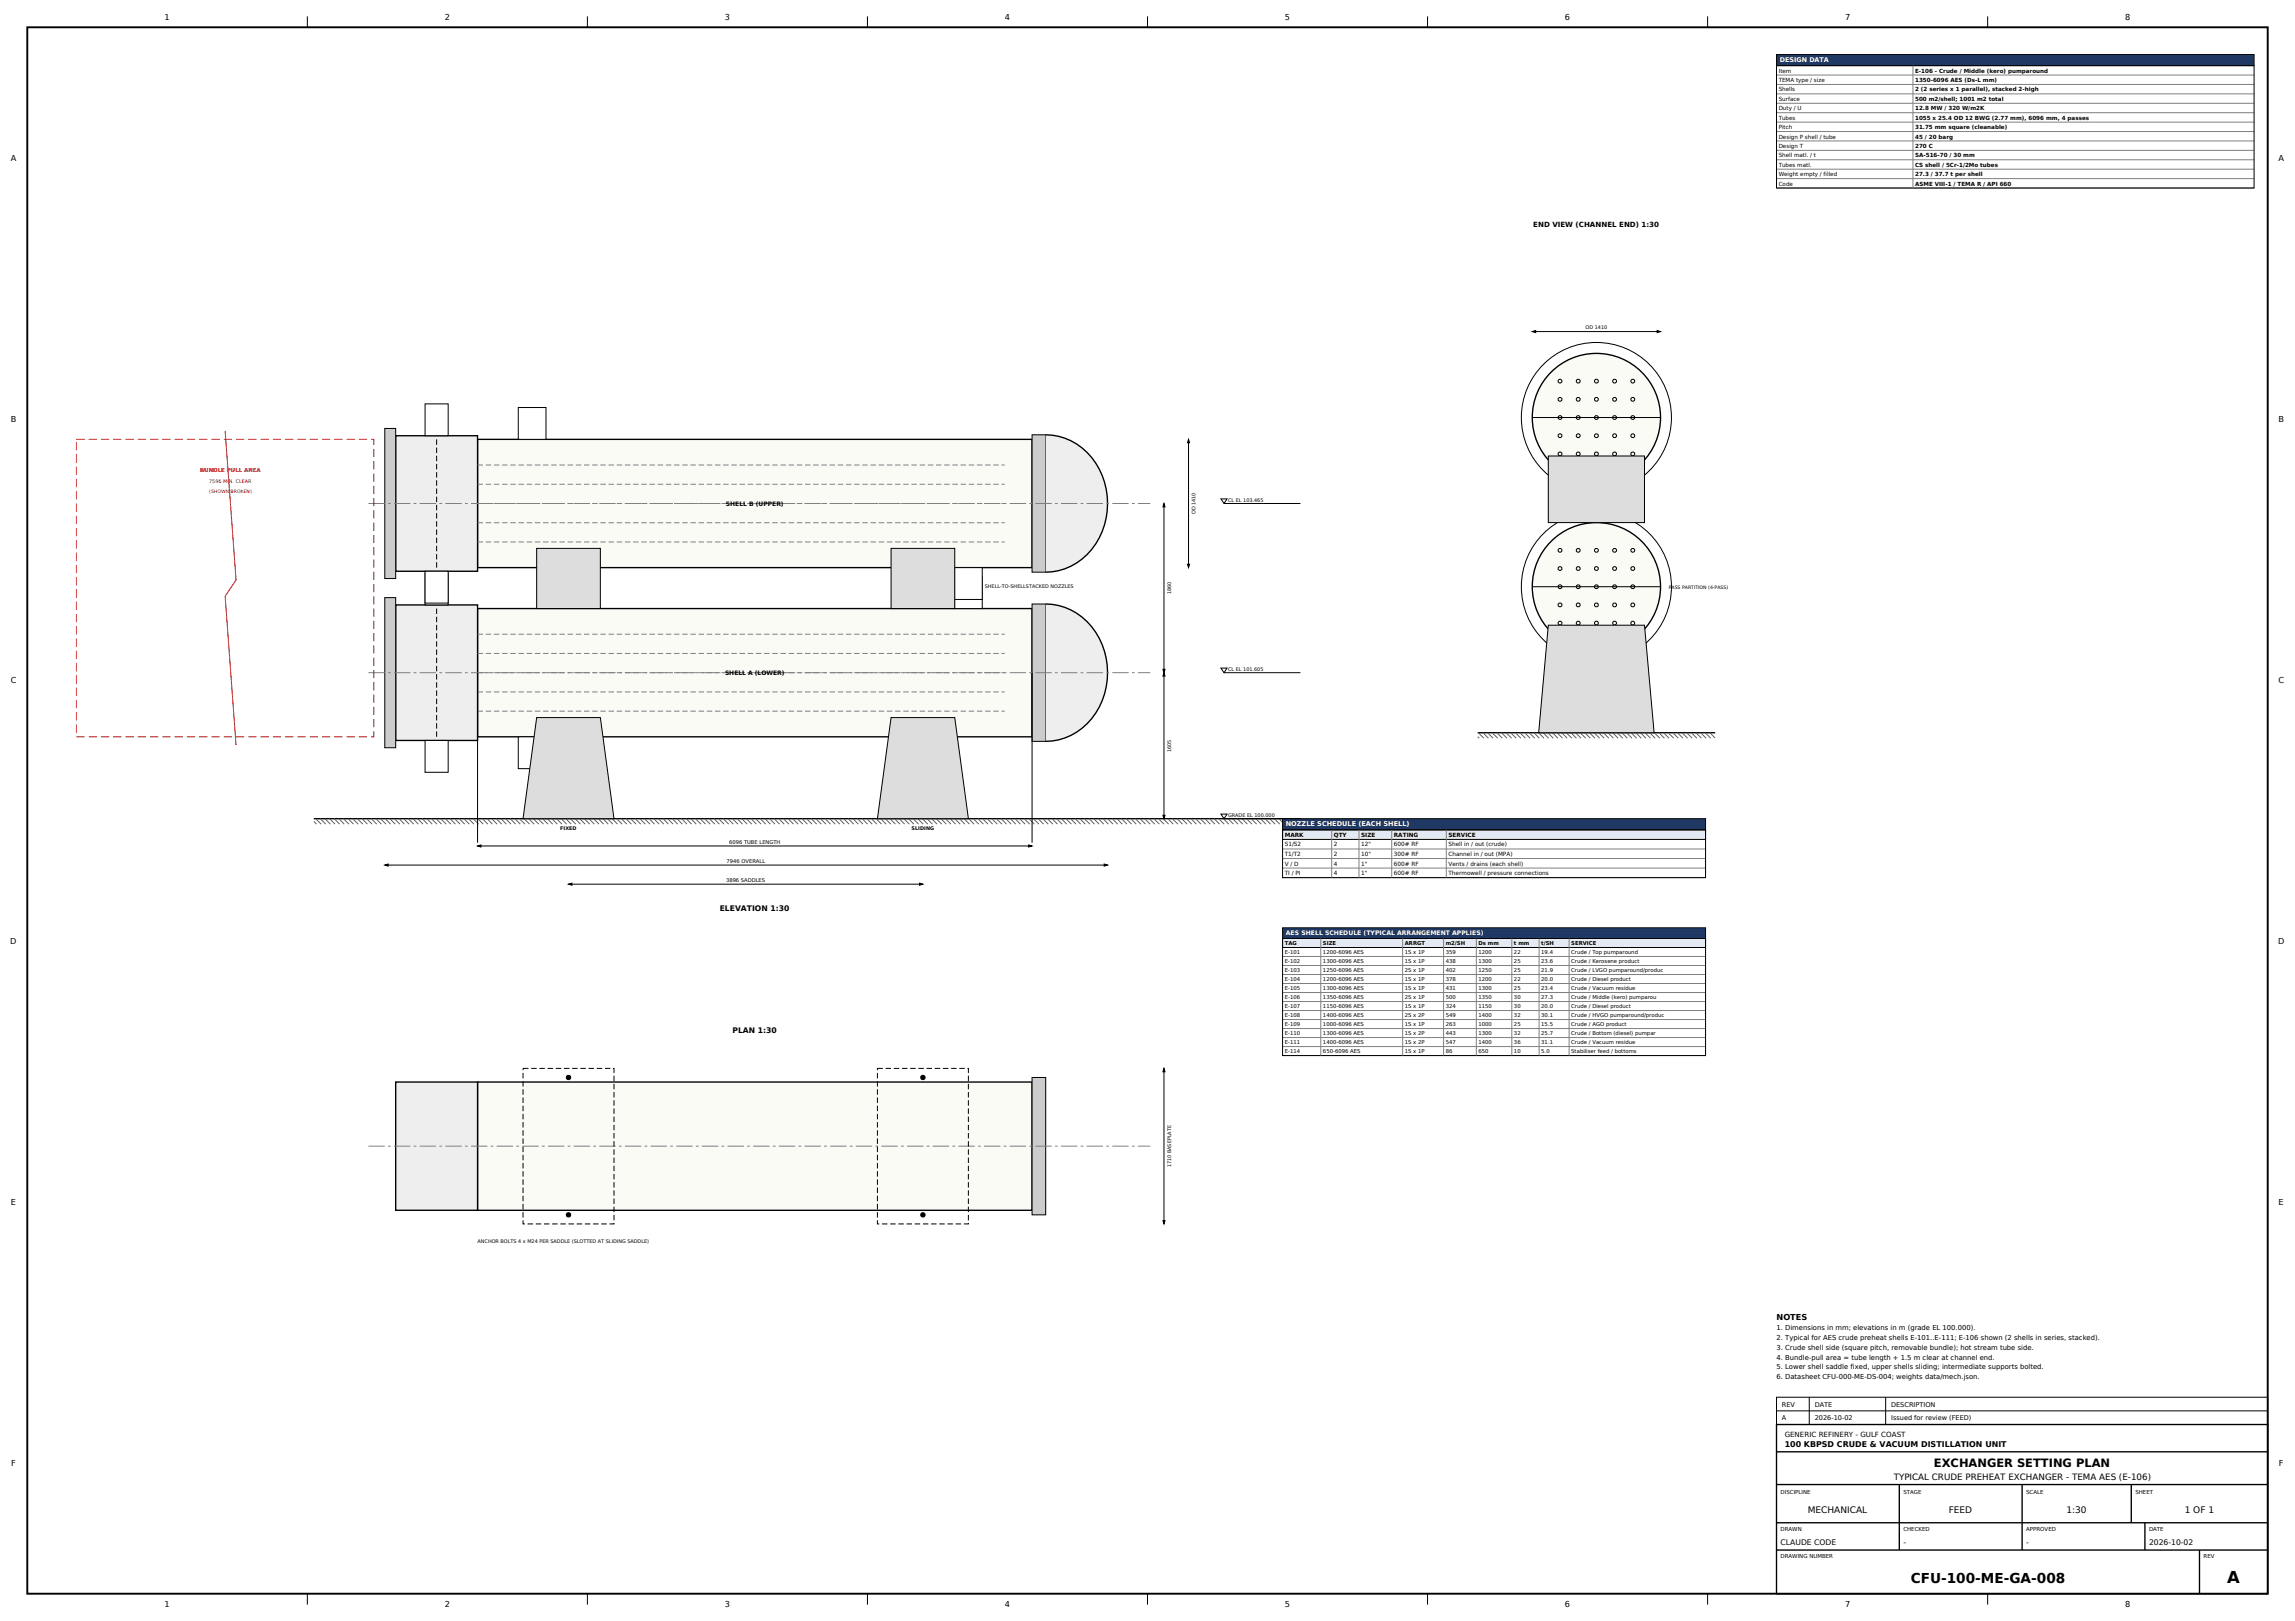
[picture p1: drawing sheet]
<svg xmlns="http://www.w3.org/2000/svg" width="841mm" height="594mm" viewBox="0 0 841 594" stroke-linecap="round" stroke-linejoin="round" font-family="sans-serif">
<defs><g id="words">
<text font-size="6" x="816.2" y="580">A</text>
<text font-size="5" x="700.2" y="580">CFU-100-ME-GA-008</text>
<text font-size="4.2" x="708.7" y="537.5">EXCHANGER SETTING PLAN</text>
<g font-size="3.3">
<text x="662.4" y="554.5">MECHANICAL</text>
<text x="714.1" y="554.5">FEED</text>
<text x="757.2" y="554.5">1:30</text>
<text x="800.6" y="554.5">1 OF 1</text>
</g>
<text font-size="3.2" x="693.9" y="542.3">TYPICAL CRUDE PREHEAT EXCHANGER - TEMA AES (E-106)</text>
<g font-size="3">
<text x="60.3" y="7.5">1</text>
<text x="163" y="7.5">2</text>
<text x="265.6" y="7.5">3</text>
<text x="368.2" y="7.5">4</text>
<text x="470.9" y="7.5">5</text>
<text x="573.5" y="7.5">6</text>
<text x="676.1" y="7.5">7</text>
<text x="778.7" y="7.5">8</text>
<text x="4" y="58.8">A</text>
<text x="835" y="58.8">A</text>
<text x="3.9" y="154.5">B</text>
<text x="834.9" y="154.5">B</text>
<text x="3.9" y="250.2">C</text>
<text x="835" y="250.2">C</text>
<text x="3.8" y="345.8">D</text>
<text x="834.8" y="345.8">D</text>
<text x="4" y="441.5">E</text>
<text x="835" y="441.5">E</text>
<text x="651" y="483.8">NOTES</text>
<text x="4.1" y="537.2">F</text>
<text x="835.1" y="537.2">F</text>
<text x="60.3" y="589">1</text>
<text x="163" y="589">2</text>
<text x="265.6" y="589">3</text>
<text x="368.2" y="589">4</text>
<text x="470.9" y="589">5</text>
<text x="573.5" y="589">6</text>
<text x="676.1" y="589">7</text>
<text x="778.7" y="589">8</text>
</g>
<text font-size="2.9" x="654" y="530.3">100 KBPSD CRUDE &amp; VACUUM DISTILLATION UNIT</text>
<g font-size="2.8">
<text x="263.8" y="334">ELEVATION 1:30</text>
<text x="268.4" y="378.5">PLAN 1:30</text>
<text x="652.5" y="566">CLAUDE CODE</text>
<text x="697.5" y="566">-</text>
<text x="742.5" y="566">-</text>
<text x="787.5" y="566">2026-10-02</text>
</g>
<g font-size="2.6">
<text x="561.8" y="83">END VIEW (CHANNEL END) 1:30</text>
<text x="654" y="526.5">GENERIC REFINERY - GULF COAST</text>
</g>
<g font-size="2.5">
<text x="651" y="487.4">1. Dimensions in mm; elevations in m (grade EL 100.000).</text>
<text x="651" y="491">2. Typical for AES crude preheat shells E-101..E-111; E-106 shown (2 shells in series, stacked).</text>
<text x="651" y="494.6">3. Crude shell side (square pitch, removable bundle); hot stream tube side.</text>
<text x="651" y="498.2">4. Bundle-pull area = tube length + 1.5 m clear at channel end.</text>
<text x="651" y="501.8">5. Lower shell saddle fixed, upper shells sliding; intermediate supports bolted.</text>
<text x="651" y="505.4">6. Datasheet CFU-000-ME-DS-004; weights data/mech.json.</text>
</g>
<text font-size="2.4" fill="#fff" x="471.2" y="302.7">NOZZLE SCHEDULE (EACH SHELL)</text>
<g font-size="2.4">
<text x="653" y="515.5">REV</text>
<text x="665" y="515.5">DATE</text>
<text x="693" y="515.5">DESCRIPTION</text>
<text x="653" y="520.5">A</text>
<text x="665" y="520.5">2026-10-02</text>
<text x="693" y="520.5">Issued for review (FEED)</text>
</g>
<g font-size="2.3" fill="#fff">
<text x="652.2" y="22.7">DESIGN DATA</text>
<text x="471.2" y="342.6">AES SHELL SCHEDULE (TYPICAL ARRANGEMENT APPLIES)</text>
</g>
<g font-size="2.2">
<text x="266" y="185.5">SHELL B (UPPER)</text>
<text x="265.7" y="247.5">SHELL A (LOWER)</text>
</g>
<g font-size="2.1">
<text x="651.8" y="26.6">Item</text>
<text x="701.8" y="26.6">E-106 - Crude / Middle (kero) pumparound</text>
<text x="651.8" y="30.1">TEMA type / size</text>
<text x="651.8" y="33.5">Shells</text>
<text x="701.8" y="30.1">1350-6096 AES (Ds-L mm)</text>
<text x="701.8" y="33.5">2 (2 series x 1 parallel), stacked 2-high</text>
<text x="651.8" y="37">Surface</text>
<text x="651.8" y="40.4">Duty / U</text>
<text x="701.8" y="37">500 m2/shell; 1001 m2 total</text>
<text x="701.8" y="40.4">12.8 MW / 320 W/m2K</text>
<text x="651.8" y="43.9">Tubes</text>
<text x="651.8" y="47.3">Pitch</text>
<text x="701.8" y="43.9">1055 x 25.4 OD 12 BWG (2.77 mm), 6096 mm, 4 passes</text>
<text x="701.8" y="47.3">31.75 mm square (cleanable)</text>
<text x="651.8" y="50.8">Design P shell / tube</text>
<text x="701.8" y="50.8">45 / 20 barg</text>
<text x="651.8" y="54.2">Design T</text>
<text x="651.8" y="57.7">Shell matl. / t</text>
<text x="701.8" y="54.2">270 C</text>
<text x="701.8" y="57.7">SA-516-70 / 30 mm</text>
<text x="651.8" y="61.1">Tubes matl.</text>
<text x="651.8" y="64.6">Weight empty / filled</text>
<text x="701.8" y="61.1">CS shell / 5Cr-1/2Mo tubes</text>
<text x="701.8" y="64.6">27.3 / 37.7 t per shell</text>
<text x="651.8" y="68">Code</text>
<text x="701.8" y="68">ASME VIII-1 / TEMA R / API 660</text>
<text x="470.8" y="306.7">MARK</text>
<text x="470.8" y="310.2">S1/S2</text>
<text x="488.8" y="310.2">2</text>
<text x="488.8" y="306.7">QTY</text>
<text x="498.8" y="310.2">12&quot;</text>
<text x="498.8" y="306.7">SIZE</text>
<text x="510.8" y="306.7">RATING</text>
<text x="510.8" y="310.2">600# RF</text>
<text x="530.8" y="306.7">SERVICE</text>
<text x="530.8" y="310.2">Shell in / out (crude)</text>
<text x="470.8" y="313.7">T1/T2</text>
<text x="470.8" y="317.2">V / D</text>
<text x="488.8" y="313.7">2</text>
<text x="488.8" y="317.2">4</text>
<text x="498.8" y="313.7">10&quot;</text>
<text x="498.8" y="317.2">1&quot;</text>
<text x="510.8" y="317.2">600# RF</text>
<text x="510.8" y="313.7">300# RF</text>
<text x="530.8" y="313.7">Channel in / out (MPA)</text>
<text x="530.8" y="317.2">Vents / drains (each shell)</text>
<text x="470.8" y="320.7">TI / PI</text>
<text x="488.8" y="320.7">4</text>
<text x="498.8" y="320.7">1&quot;</text>
<text x="510.8" y="320.7">600# RF</text>
<text x="530.8" y="320.7">Thermowell / pressure connections</text>
</g>
<text font-size="2" fill="#c00000" x="73.3" y="173">BUNDLE PULL AREA</text>
<g font-size="2">
<text x="652.5" y="547.5">DISCIPLINE</text>
<text x="697.5" y="547.5">STAGE</text>
<text x="742.5" y="547.5">SCALE</text>
<text x="782.5" y="547.5">SHEET</text>
<text x="652.5" y="561">DRAWN</text>
<text x="697.5" y="561">CHECKED</text>
<text x="742.5" y="561">APPROVED</text>
<text x="787.5" y="561">DATE</text>
<text x="652.5" y="571">DRAWING NUMBER</text>
<text x="807.5" y="571">REV</text>
</g>
<g font-size="1.9">
<text x="267.2" y="309.2">6096 TUBE LENGTH</text>
<text x="266.3" y="316.2">7946 OVERALL</text>
<text x="266.1" y="323.2">3896 SADDLES</text>
<text x="470.8" y="346.3">TAG</text>
<text x="484.8" y="346.3">SIZE</text>
<text x="514.8" y="346.3">ARRGT</text>
<text x="529.8" y="346.3">m2/SH</text>
<text x="541.8" y="346.3">Ds mm</text>
<text x="554.8" y="346.3">t mm</text>
<text x="564.8" y="346.3">t/SH</text>
<text x="575.8" y="346.3">SERVICE</text>
<text x="470.8" y="349.6">E-101</text>
<text x="470.8" y="352.9">E-102</text>
<text x="484.8" y="349.6">1200-6096 AES</text>
<text x="484.8" y="352.9">1300-6096 AES</text>
<text x="514.8" y="349.6">1S x 1P</text>
<text x="514.8" y="352.9">1S x 1P</text>
<text x="529.8" y="349.6">359</text>
<text x="529.8" y="352.9">438</text>
<text x="541.8" y="349.6">1200</text>
<text x="541.8" y="352.9">1300</text>
<text x="554.8" y="349.6">22</text>
<text x="554.8" y="352.9">25</text>
<text x="564.8" y="349.6">19.4</text>
<text x="564.8" y="352.9">23.6</text>
<text x="575.8" y="349.6">Crude / Top pumparound</text>
<text x="575.8" y="352.9">Crude / Kerosene product</text>
<text x="470.8" y="356.2">E-103</text>
<text x="470.8" y="359.5">E-104</text>
<text x="484.8" y="356.2">1250-6096 AES</text>
<text x="484.8" y="359.5">1200-6096 AES</text>
<text x="514.8" y="356.2">2S x 1P</text>
<text x="514.8" y="359.5">1S x 1P</text>
<text x="529.8" y="356.2">402</text>
<text x="529.8" y="359.5">378</text>
<text x="541.8" y="356.2">1250</text>
<text x="541.8" y="359.5">1200</text>
<text x="554.8" y="356.2">25</text>
<text x="554.8" y="359.5">22</text>
<text x="564.8" y="356.2">21.9</text>
<text x="564.8" y="359.5">20.0</text>
<text x="575.8" y="356.2">Crude / LVGO pumparound/produc</text>
<text x="575.8" y="359.5">Crude / Diesel product</text>
<text x="470.8" y="362.8">E-105</text>
<text x="484.8" y="362.8">1300-6096 AES</text>
<text x="514.8" y="362.8">1S x 1P</text>
<text x="529.8" y="362.8">431</text>
<text x="541.8" y="362.8">1300</text>
<text x="554.8" y="362.8">25</text>
<text x="564.8" y="362.8">23.4</text>
<text x="575.8" y="362.8">Crude / Vacuum residue</text>
<text x="470.8" y="366.1">E-106</text>
<text x="470.8" y="369.4">E-107</text>
<text x="484.8" y="366.1">1350-6096 AES</text>
<text x="484.8" y="369.4">1150-6096 AES</text>
<text x="514.8" y="366.1">2S x 1P</text>
<text x="514.8" y="369.4">1S x 1P</text>
<text x="529.8" y="366.1">500</text>
<text x="529.8" y="369.4">324</text>
<text x="541.8" y="366.1">1350</text>
<text x="541.8" y="369.4">1150</text>
<text x="554.8" y="366.1">30</text>
<text x="554.8" y="369.4">30</text>
<text x="564.8" y="366.1">27.3</text>
<text x="564.8" y="369.4">20.0</text>
<text x="575.8" y="366.1">Crude / Middle (kero) pumparou</text>
<text x="575.8" y="369.4">Crude / Diesel product</text>
<text x="470.8" y="372.7">E-108</text>
<text x="470.8" y="376">E-109</text>
<text x="484.8" y="372.7">1400-6096 AES</text>
<text x="484.8" y="376">1000-6096 AES</text>
<text x="514.8" y="372.7">2S x 2P</text>
<text x="514.8" y="376">1S x 1P</text>
<text x="529.8" y="372.7">549</text>
<text x="529.8" y="376">263</text>
<text x="541.8" y="372.7">1400</text>
<text x="541.8" y="376">1000</text>
<text x="554.8" y="372.7">32</text>
<text x="554.8" y="376">25</text>
<text x="564.8" y="372.7">30.1</text>
<text x="564.8" y="376">15.5</text>
<text x="575.8" y="372.7">Crude / HVGO pumparound/produc</text>
<text x="575.8" y="376">Crude / AGO product</text>
<text x="470.8" y="379.3">E-110</text>
<text x="470.8" y="382.6">E-111</text>
<text x="484.8" y="379.3">1300-6096 AES</text>
<text x="484.8" y="382.6">1400-6096 AES</text>
<text x="514.8" y="379.3">1S x 2P</text>
<text x="514.8" y="382.6">1S x 2P</text>
<text x="529.8" y="379.3">443</text>
<text x="529.8" y="382.6">547</text>
<text x="541.8" y="379.3">1300</text>
<text x="541.8" y="382.6">1400</text>
<text x="554.8" y="379.3">32</text>
<text x="554.8" y="382.6">36</text>
<text x="564.8" y="379.3">25.7</text>
<text x="564.8" y="382.6">31.1</text>
<text x="575.8" y="379.3">Crude / Bottom (diesel) pumpar</text>
<text x="575.8" y="382.6">Crude / Vacuum residue</text>
<text x="470.8" y="385.9">E-114</text>
<text x="484.8" y="385.9">650-6096 AES</text>
<text x="514.8" y="385.9">1S x 1P</text>
<text x="529.8" y="385.9">86</text>
<text x="541.8" y="385.9">650</text>
<text x="554.8" y="385.9">10</text>
<text x="564.8" y="385.9">5.0</text>
<text x="575.8" y="385.9">Stabiliser feed / bottoms</text>
</g>
<g font-size="1.8">
<text x="581" y="120.7">OD 1410</text>
<text x="450" y="183.9">CL EL 103.465</text>
<text x="438.1" y="188.5" transform="rotate(-90 438.1 188.5)">OD 1410</text>
<text x="360.9" y="215.5">SHELL-TO-SHELLSTACKED NOZZLES</text>
<text x="429.1" y="217.8" transform="rotate(-90 429.1 217.8)">1860</text>
<text x="450" y="245.9">CL EL 101.605</text>
<text x="429.1" y="275.6" transform="rotate(-90 429.1 275.6)">1605</text>
<text x="450" y="299.4">GRADE EL 100.000</text>
<text x="205.3" y="304">FIXED</text>
<text x="334.1" y="304">SLIDING</text>
<text x="429.1" y="427.8" transform="rotate(-90 429.1 427.8)">1710 BASEPLATE</text>
<text x="175" y="455.5">ANCHOR BOLTS 4 x M24 PER SADDLE (SLOTTED AT SLIDING SADDLE)</text>
</g>
<text font-size="1.8" fill="#c00000" x="76.6" y="177">7596 MIN. CLEAR</text>
<text font-size="1.7" fill="#c00000" x="76.7" y="180.5">(SHOWN BROKEN)</text>
<text font-size="1.7" x="611.5" y="216">PASS PARTITION (4-PASS)</text>
</g></defs>
<path d="M10 10h821v574h-821z" fill="none" stroke="#000" stroke-width=".7" stroke-linecap="butt"/>
<g fill="none" stroke="#000" stroke-width=".37">
<path d="M112.6 6v4M215.2 6v4M317.9 6v4M420.5 6v4M523.1 6v4M625.8 6v4M728.4 6v4M651 512h180v10h-180zM651 517h180M663 512v10M691 512v10M112.6 584v4"/>
<path d="M215.2 584v4M317.9 584v4M420.5 584v4M523.1 584v4M625.8 584v4M728.4 584v4"/>
</g>
<path d="M115 300h361.5M651 522h180v62h-180zM651 532h180M651 544h180M651 558h180M696 544v24M741 544v24M781 544v14M786 558v10M651 568h180M806 568v16" fill="none" stroke="#000" stroke-width=".5"/>
<g fill="none" stroke="#606060" stroke-width=".37">
<path d="M115 301l1 1M115.7 300l2 2M117.4 300l2 2M119.1 300l2 2M120.8 300l2 2M122.5 300l2 2M124.2 300l2 2M125.9 300l2 2M127.6 300l2 2M129.3 300l2 2M131 300l2 2M132.7 300l2 2"/>
<path d="M134.4 300l2 2M136 300l2 2M137.7 300l2 2M139.4 300l2 2M141.1 300l2 2M142.8 300l2 2M144.5 300l2 2M146.2 300l2 2M147.9 300l2 2M149.6 300l2 2M151.3 300l2 2M153 300l2 2"/>
<path d="M154.7 300l2 2M156.4 300l2 2M158.1 300l2 2M159.8 300l2 2M161.5 300l2 2M163.2 300l2 2M164.9 300l2 2M166.6 300l2 2M168.3 300l2 2M170 300l2 2M171.7 300l2 2M173.4 300l2 2"/>
<path d="M175.1 300l2 2M176.8 300l2 2M178.5 300l2 2M180.2 300l2 2M181.9 300l2 2M183.6 300l2 2M185.3 300l2 2M187 300l2 2M188.7 300l2 2M190.4 300l2 2M192.1 300l2 2M193.7 300l2 2"/>
<path d="M195.4 300l2 2M197.1 300l2 2M198.8 300l2 2M200.5 300l2 2M202.2 300l2 2M203.9 300l2 2M205.6 300l2 2M207.3 300l2 2M209 300l2 2M210.7 300l2 2M212.4 300l2 2M214.1 300l2 2"/>
<path d="M215.8 300l2 2M217.5 300l2 2M219.2 300l2 2M220.9 300l2 2M222.6 300l2 2M224.3 300l2 2M226 300l2 2M227.7 300l2 2M229.4 300l2 2M231.1 300l2 2M232.8 300l2 2M234.5 300l2 2"/>
<path d="M236.2 300l2 2M237.9 300l2 2M239.6 300l2 2M241.3 300l2 2M243 300l2 2M244.7 300l2 2M246.4 300l2 2M248.1 300l2 2M249.8 300l2 2M251.4 300l2 2M253.1 300l2 2M254.8 300l2 2"/>
<path d="M256.5 300l2 2M258.2 300l2 2M259.9 300l2 2M261.6 300l2 2M263.3 300l2 2M265 300l2 2M266.7 300l2 2M268.4 300l2 2M270.1 300l2 2M271.8 300l2 2M273.5 300l2 2M275.2 300l2 2"/>
<path d="M276.9 300l2 2M278.6 300l2 2M280.3 300l2 2M282 300l2 2M283.7 300l2 2M285.4 300l2 2M287.1 300l2 2M288.8 300l2 2M290.5 300l2 2M292.2 300l2 2M293.9 300l2 2M295.6 300l2 2"/>
<path d="M297.3 300l2 2M299 300l2 2M300.7 300l2 2M302.4 300l2 2M304.1 300l2 2M305.8 300l2 2M307.5 300l2 2M309.1 300l2 2M310.8 300l2 2M312.5 300l2 2M314.2 300l2 2M315.9 300l2 2"/>
<path d="M317.6 300l2 2M319.3 300l2 2M321 300l2 2M322.7 300l2 2M324.4 300l2 2M326.1 300l2 2M327.8 300l2 2M329.5 300l2 2M331.2 300l2 2M332.9 300l2 2M334.6 300l2 2M336.3 300l2 2"/>
<path d="M338 300l2 2M339.7 300l2 2M341.4 300l2 2M343.1 300l2 2M344.8 300l2 2M346.5 300l2 2M348.2 300l2 2M349.9 300l2 2M351.6 300l2 2M353.3 300l2 2M355 300l2 2M356.7 300l2 2"/>
<path d="M358.4 300l2 2M360.1 300l2 2M361.8 300l2 2M363.5 300l2 2M365.2 300l2 2M366.8 300l2 2M368.5 300l2 2M370.2 300l2 2M371.9 300l2 2M373.6 300l2 2M375.3 300l2 2M377 300l2 2"/>
<path d="M378.7 300l2 2M380.4 300l2 2M382.1 300l2 2M383.8 300l2 2M385.5 300l2 2M387.2 300l2 2M388.9 300l2 2M390.6 300l2 2M392.3 300l2 2M394 300l2 2M395.7 300l2 2M397.4 300l2 2"/>
<path d="M399.1 300l2 2M400.8 300l2 2M402.5 300l2 2M404.2 300l2 2M405.9 300l2 2M407.6 300l2 2M409.3 300l2 2M411 300l2 2M412.7 300l2 2M414.4 300l2 2M416.1 300l2 2M417.8 300l2 2"/>
<path d="M419.5 300l2 2M421.2 300l2 2M422.9 300l2 2M424.5 300l2 2M426.2 300l2 2M427.9 300l2 2M429.6 300l2 2M431.3 300l2 2M433 300l2 2M434.7 300l2 2M436.4 300l2 2M438.1 300l2 2"/>
<path d="M439.8 300l2 2M441.5 300l2 2M443.2 300l2 2M444.9 300l2 2M446.6 300l2 2M448.3 300l2 2M450 300l2 2M451.7 300l2 2M453.4 300l2 2M455.1 300l2 2M456.8 300l2 2M458.5 300l2 2"/>
<path d="M460.2 300l2 2M461.9 300l2 2M463.6 300l2 2M465.3 300l2 2M467 300l2 2M468.7 300l2 2M470.4 300l2 2M472.1 300l2 2M473.8 300l2 2M475.5 300l1 1.1"/>
</g>
<path d="M175 223h203.2v47h-203.2z" fill="#fbfbf6" stroke="#000" stroke-width=".5"/>
<path d="M145 221.7h30v49.6h-30z" fill="#eee" stroke="#000" stroke-width=".5"/>
<path d="M141 219h4v55h-4z" fill="#ccc" stroke="#000" stroke-width=".37"/>
<path d="M160 223v47" fill="none" stroke="#000" stroke-width=".37" stroke-dasharray="2 1" stroke-linecap="butt"/>
<path d="M378.2 221.3h5v50.4h-5z" fill="#ccc" stroke="#000" stroke-width=".37"/>
<path d="M383.2 221.3a23.7 23.7 0 0 1 22.5 22.6 25 25 0 0 1-17.8 27.2l-4.7 .6z" fill="#eee" stroke="#000" stroke-width=".5"/>
<path d="M135 246.5h286.5" fill="none" stroke="#808080" stroke-width=".37" stroke-dasharray="6 1.2 1 1.2" stroke-linecap="butt"/>
<path d="M175 232.4h193.2M175 239.5h193.2M175 246.5h193.2M175 253.5h193.2M175 260.6h193.2" fill="none" stroke="#808080" stroke-width=".37" stroke-dasharray="2 1" stroke-linecap="butt"/>
<g fill="#fff" stroke="#000" stroke-width=".37">
<path d="M189.9 270h10.2v11.7h-10.2z"/>
<path d="M349.8 211.3h10.1v11.7h-10.1z"/>
<path d="M155.8 210h8.4v11.7h-8.4z"/>
<path d="M155.8 271.3h8.4v11.7h-8.4z"/>
</g>
<path d="M175 161h203.2v47h-203.2z" fill="#fbfbf6" stroke="#000" stroke-width=".5"/>
<path d="M145 159.7h30v49.6h-30z" fill="#eee" stroke="#000" stroke-width=".5"/>
<path d="M141 157h4v55h-4z" fill="#ccc" stroke="#000" stroke-width=".37"/>
<path d="M160 161v47" fill="none" stroke="#000" stroke-width=".37" stroke-dasharray="2 1" stroke-linecap="butt"/>
<path d="M378.2 159.3h5v50.4h-5z" fill="#ccc" stroke="#000" stroke-width=".37"/>
<path d="M383.2 159.3a23.7 23.7 0 0 1 22.5 22.6 25 25 0 0 1-17.8 27.2l-4.7 .6z" fill="#eee" stroke="#000" stroke-width=".5"/>
<path d="M135 184.5h286.5" fill="none" stroke="#808080" stroke-width=".37" stroke-dasharray="6 1.2 1 1.2" stroke-linecap="butt"/>
<path d="M175 170.4h193.2M175 177.5h193.2M175 184.5h193.2M175 191.6h193.2M175 198.6h193.2" fill="none" stroke="#808080" stroke-width=".37" stroke-dasharray="2 1" stroke-linecap="butt"/>
<g fill="#fff" stroke="#000" stroke-width=".37">
<path d="M189.9 149.3h10.2v11.7h-10.2z"/>
<path d="M349.8 208h10.1v11.7h-10.1z"/>
<path d="M155.8 148h8.4v11.7h-8.4z"/>
<path d="M155.8 209.3h8.4v11.7h-8.4z"/>
</g>
<g fill="#ddd" stroke="#000" stroke-width=".37">
<path d="M196.7 263h23.3l5 37h-33.3z"/>
<path d="M196.7 200.9h23.3v22.1h-23.3z"/>
<path d="M326.5 263h23.4l5 37h-33.4z"/>
<path d="M326.5 200.9h23.4v22.1h-23.4z"/>
</g>
<path d="M28 161h109v109h-109z" fill="none" stroke="#c00000" stroke-width=".37" stroke-dasharray="3 1.5" stroke-linecap="butt"/>
<path d="M82.5 158l4 54.5-4 6 4 54.5" fill="none" stroke="#c00000" stroke-width=".37"/>
<path d="M435.5 161v47M426.5 184.5v115.5M175 246.5v62.3M378.2 246.5v62.3M141 317h264.9M175 310h203.2M208.3 324h129.9" fill="none" stroke="#000" stroke-width=".37"/>
<path d="M435.5 161l.4 1.2h-.8zM426.5 184.5l.4 1.2h-.8zM435.1 206.8h.8l-.4 1.2zM426.5 246.5l.4 1.2h-.8zM426.1 245.3h.8l-.4 1.2zM141 317l1.2-.4v.8zM175 310l1.2-.4v.8zM377 309.6l1.2 .4-1.2 .4zM404.6 316.6l1.3 .4-1.3 .4zM426.1 298.8h.8l-.4 1.2zM208.3 324l1.3-.4v.8zM337 323.6l1.2 .4-1.2 .4z" fill="#000" stroke="#000" stroke-width=".37"/>
<path d="M447.4 298.3h2.3l-1.2 1.7z" fill="#fff" stroke="#000" stroke-width=".37"/>
<path d="M448.5 300h28" fill="none" stroke="#000" stroke-width=".37"/>
<path d="M447.4 244.8h2.3l-1.2 1.7z" fill="#fff" stroke="#000" stroke-width=".37"/>
<path d="M448.5 246.5h28" fill="none" stroke="#000" stroke-width=".37"/>
<path d="M447.4 182.8h2.3l-1.2 1.7z" fill="#fff" stroke="#000" stroke-width=".37"/>
<path d="M448.5 184.5h28" fill="none" stroke="#000" stroke-width=".37"/>
<path d="M175 396.5h203.2v47h-203.2z" fill="#fbfbf6" stroke="#000" stroke-width=".5"/>
<path d="M145 396.5h30v47h-30z" fill="#eee" stroke="#000" stroke-width=".5"/>
<path d="M378.2 394.8h5v50.4h-5z" fill="#ccc" stroke="#000" stroke-width=".37"/>
<path d="M135 420h286.5" fill="none" stroke="#808080" stroke-width=".37" stroke-dasharray="6 1.2 1 1.2" stroke-linecap="butt"/>
<path d="M191.7 391.5h33.3v57h-33.3zM321.5 391.5h33.4v57h-33.4z" fill="none" stroke="#000" stroke-width=".37" stroke-dasharray="2 1" stroke-linecap="butt"/>
<g fill="#000" stroke="#000" stroke-width=".37">
<path d="M426.5 391.5l.4 1.2h-.8zM426.1 447.3h.8l-.4 1.2z"/>
<circle cx="208.3" cy="394.8" r=".81"/>
<circle cx="338.2" cy="394.8" r=".81"/>
<circle cx="208.3" cy="445.2" r=".81"/>
<circle cx="338.2" cy="445.2" r=".81"/>
</g>
<path d="M426.5 391.5v57" fill="none" stroke="#000" stroke-width=".37"/>
<circle cx="585" cy="215" r="23.5" fill="#fbfbf6" stroke="#000" stroke-width=".5"/>
<g fill="none" stroke="#000" stroke-width=".37">
<path d="M561.5 215h47"/>
<circle cx="571.7" cy="201.7" r=".71"/>
<circle cx="571.7" cy="208.3" r=".71"/>
<circle cx="571.7" cy="215" r=".71"/>
<circle cx="578.3" cy="201.7" r=".71"/>
<circle cx="578.3" cy="215" r=".7"/>
<circle cx="578.3" cy="208.3" r=".7"/>
<circle cx="585" cy="201.7" r=".71"/>
<circle cx="585" cy="215" r=".71"/>
<circle cx="585" cy="208.3" r=".71"/>
<circle cx="585" cy="215" r="27.5"/>
<circle cx="591.7" cy="201.7" r=".71"/>
<circle cx="591.7" cy="208.3" r=".7"/>
<circle cx="591.7" cy="215" r=".7"/>
<circle cx="598.3" cy="201.7" r=".71"/>
<circle cx="598.3" cy="215" r=".71"/>
<circle cx="598.3" cy="208.3" r=".71"/>
<circle cx="571.7" cy="221.7" r=".71"/>
<circle cx="571.7" cy="228.3" r=".71"/>
<circle cx="578.3" cy="221.7" r=".71"/>
<circle cx="578.3" cy="228.3" r=".71"/>
<circle cx="585" cy="221.7" r=".71"/>
<circle cx="585" cy="228.3" r=".71"/>
<circle cx="591.7" cy="221.7" r=".71"/>
<circle cx="591.7" cy="228.3" r=".71"/>
<circle cx="598.3" cy="221.7" r=".71"/>
<circle cx="598.3" cy="228.3" r=".71"/>
</g>
<circle cx="585" cy="153" r="23.5" fill="#fbfbf6" stroke="#000" stroke-width=".5"/>
<g fill="none" stroke="#000" stroke-width=".37">
<path d="M561.5 153h47"/>
<circle cx="571.7" cy="139.7" r=".71"/>
<circle cx="578.3" cy="139.7" r=".7"/>
<circle cx="585" cy="139.7" r=".71"/>
<circle cx="591.7" cy="139.7" r=".7"/>
<circle cx="598.3" cy="139.7" r=".71"/>
<circle cx="571.7" cy="153" r=".71"/>
<circle cx="571.7" cy="146.3" r=".71"/>
<circle cx="571.7" cy="159.7" r=".71"/>
<circle cx="578.3" cy="146.3" r=".71"/>
<circle cx="578.3" cy="153" r=".71"/>
<circle cx="578.3" cy="159.7" r=".7"/>
<circle cx="585" cy="153" r=".71"/>
<circle cx="585" cy="146.3" r=".71"/>
<circle cx="585" cy="159.7" r=".71"/>
<circle cx="585" cy="153" r="27.5"/>
<circle cx="591.7" cy="146.3" r=".71"/>
<circle cx="591.7" cy="153" r=".71"/>
<circle cx="591.7" cy="159.7" r=".7"/>
<circle cx="598.3" cy="146.3" r=".71"/>
<circle cx="598.3" cy="153" r=".71"/>
<circle cx="598.3" cy="159.7" r=".71"/>
<circle cx="571.7" cy="166.3" r=".71"/>
<circle cx="578.3" cy="166.3" r=".7"/>
<circle cx="585" cy="166.3" r=".71"/>
<circle cx="591.7" cy="166.3" r=".7"/>
<circle cx="598.3" cy="166.3" r=".71"/>
</g>
<path d="M541.5 268.5h87" fill="none" stroke="#000" stroke-width=".5"/>
<g fill="none" stroke="#606060" stroke-width=".37">
<path d="M541.5 270l.5 .5M541.7 268.5l2 2M543.4 268.5l2 2M545.1 268.5l2 2M546.8 268.5l2 2M548.5 268.5l2 2M550.2 268.5l2 2M551.9 268.5l2 2M553.6 268.5l2 2M555.3 268.5l2 2M557 268.5l2 2M558.7 268.5l2 2"/>
<path d="M560.4 268.5l2 2M562.1 268.5l2 2M563.8 268.5l2 2M565.5 268.5l2 2M567.2 268.5l2 2M568.9 268.5l2 2M570.6 268.5l2 2M572.3 268.5l2 2M574 268.5l2 2M575.7 268.5l2 2M577.4 268.5l2 2M579.1 268.5l2 2"/>
<path d="M580.8 268.5l2 2M582.5 268.5l2 2M584.2 268.5l2 2M585.9 268.5l2 2M587.6 268.5l2 2M589.2 268.5l2 2M590.9 268.5l2 2M592.6 268.5l2 2M594.3 268.5l2 2M596 268.5l2 2M597.7 268.5l2 2M599.4 268.5l2 2"/>
<path d="M601.1 268.5l2 2M602.8 268.5l2 2M604.5 268.5l2 2M606.2 268.5l2 2M607.9 268.5l2 2M609.6 268.5l2 2M611.3 268.5l2 2M613 268.5l2 2M614.7 268.5l2 2M616.4 268.5l2 2M618.1 268.5l2 2M619.8 268.5l2 2"/>
<path d="M621.5 268.5l2 2M623.2 268.5l2 2M624.9 268.5l2 2M626.6 268.5l1.9 1.9M628.3 268.5l.2 .2"/>
</g>
<g fill="#ddd" stroke="#000" stroke-width=".37">
<path d="M567.4 229.1h35.2l3.5 39.4h-42.2z"/>
<path d="M567.4 167.1h35.2v24.4h-35.2z"/>
</g>
<path d="M561.5 121.5h47" fill="none" stroke="#000" stroke-width=".37"/>
<path d="M561.5 121.5l1.2-.4v.8zM607.3 121.1l1.2 .4-1.2 .4z" fill="#000" stroke="#000" stroke-width=".37"/>
<path d="M470 300h155v4.1h-155z" fill="#1f3864" stroke="#000" stroke-width=".37"/>
<path d="M470 304.1h155v3.5h-155z" fill="#e4eaf4" stroke="#000" stroke-width=".37"/>
<path d="M470 311.1h155M470 314.6h155M470 318.1h155M488 304.1v17.5M498 304.1v17.5M510 304.1v17.5M530 304.1v17.5M470 321.6h155" fill="none" stroke="#808080" stroke-width=".37"/>
<path d="M470 304.1h155v17.5h-155z" fill="none" stroke="#000" stroke-width=".37"/>
<path d="M651 20h175v4h-175z" fill="#1f3864" stroke="#000" stroke-width=".37"/>
<g fill="none" stroke="#808080" stroke-width=".37">
<path d="M651 27.5h175M651 30.9h175M651 34.4h175M651 37.9h175M701 24v44.9M651 41.3h175M651 44.8h175M651 48.2h175M651 51.7h175M651 55.1h175M651 58.6h175M651 62h175"/>
<path d="M651 65.4h175M651 68.9h175"/>
</g>
<path d="M651 24h175v44.9h-175z" fill="none" stroke="#000" stroke-width=".37"/>
<path d="M470 340h155v3.9h-155z" fill="#1f3864" stroke="#000" stroke-width=".37"/>
<path d="M470 343.9h155v3.3h-155z" fill="#e4eaf4" stroke="#000" stroke-width=".37"/>
<g fill="none" stroke="#808080" stroke-width=".37">
<path d="M470 350.5h155M470 353.8h155M470 357.1h155M484 343.9v42.9M514 343.9v42.9M529 343.9v42.9M541 343.9v42.9M554 343.9v42.9M564 343.9v42.9M575 343.9v42.9M470 360.4h155M470 363.7h155"/>
<path d="M470 367h155M470 370.3h155M470 373.6h155M470 376.9h155M470 380.2h155M470 383.5h155M470 386.8h155"/>
</g>
<path d="M470 343.9h155v42.9h-155z" fill="none" stroke="#000" stroke-width=".37"/>
<use href="#words"/>
</svg>
